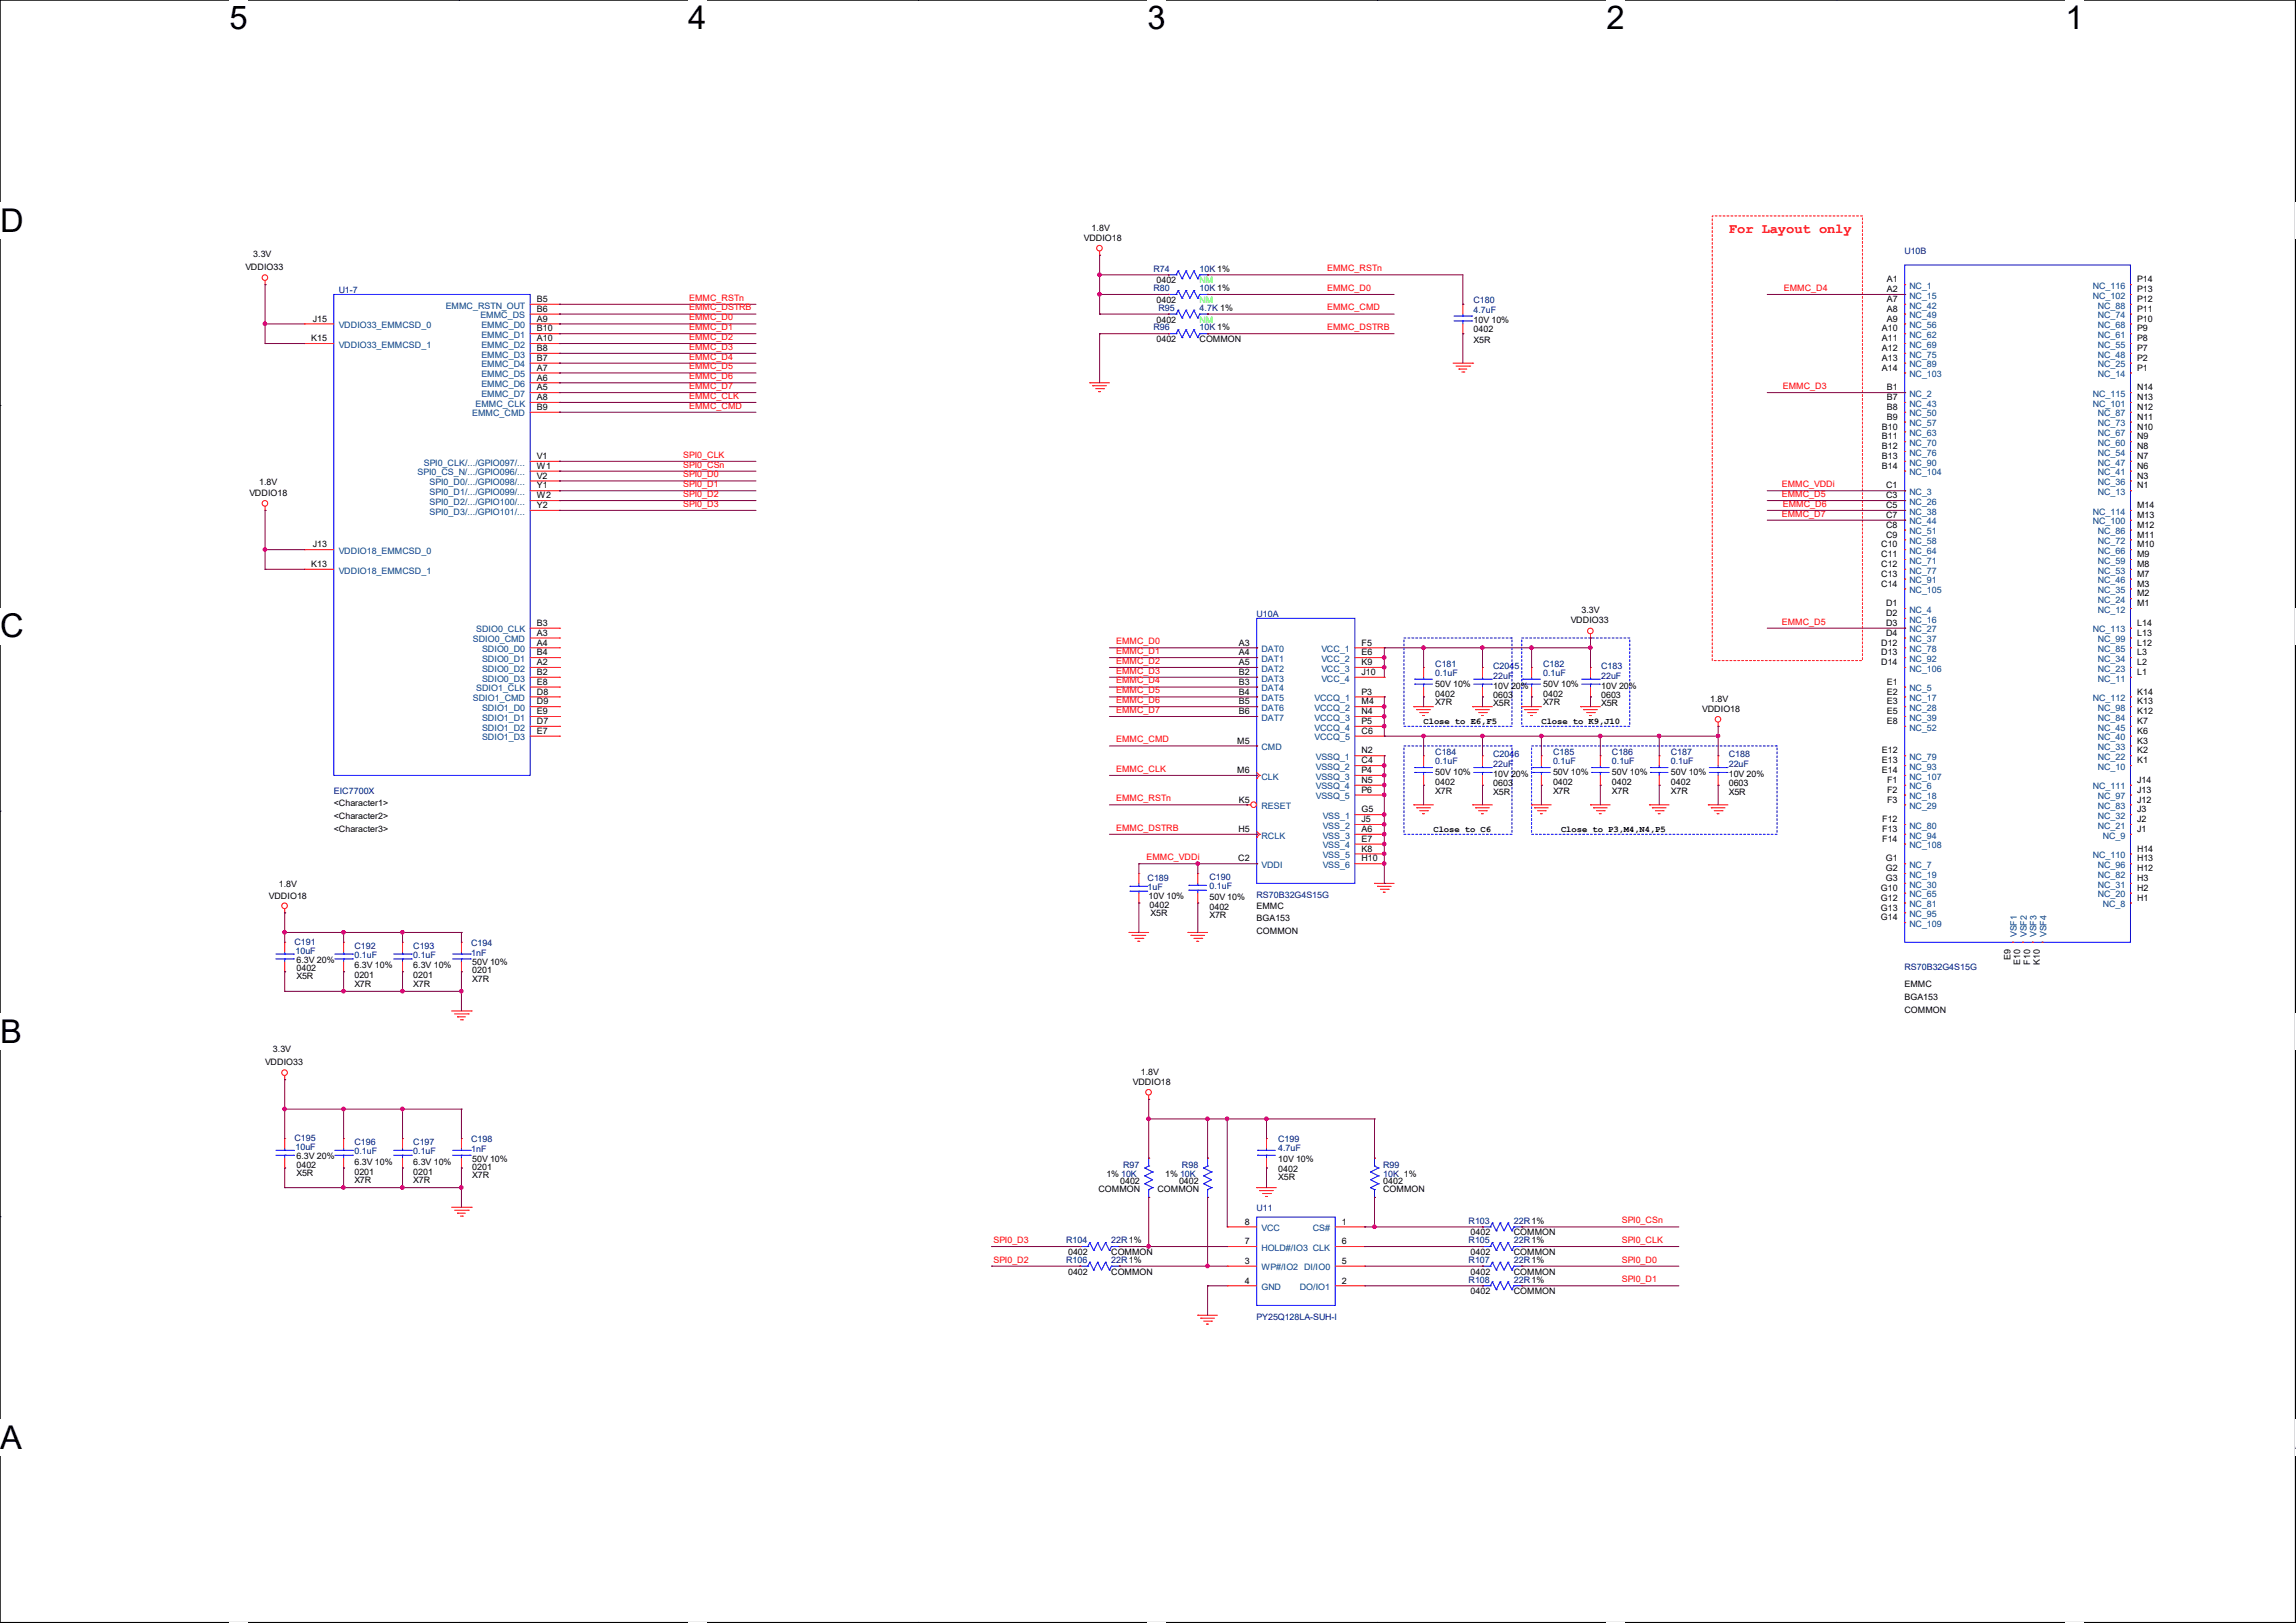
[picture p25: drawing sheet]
<svg xmlns="http://www.w3.org/2000/svg" width="297mm" height="210mm" viewBox="0 0 297 210" stroke-linecap="round" stroke-linejoin="round" font-family="sans-serif">
<defs><g id="words">
<g font-size="4.2">
<text x="29.7" y="3.8">5</text>
<text x="89" y="3.8">4</text>
<text x="148.4" y="3.8">3</text>
<text x="207.8" y="3.8">2</text>
<text x="267.2" y="3.8">1</text>
<text x="0" y="30">D</text>
<text x="0" y="82.5">C</text>
<text x="0" y="135">B</text>
<text x="0" y="187.5">A</text>
<text x="296.9" y="187.5">A</text>
</g>
<text font-size="1.8" fill="#f00" x="223.6" y="30.1">For Layout only</text>
<g font-size="1.1">
<text x="141.2" y="29.9">1.8V</text>
<text x="31.7" y="34.9">VDDIO33</text>
<text x="32.8" y="33.2">3.3V</text>
<text x="140.2" y="31.2">VDDIO18</text>
<text x="40.5" y="41.6">J15</text>
<text x="69.5" y="39.1">B5</text>
<text x="69.5" y="40.3">B6</text>
<text x="69.5" y="41.6">A9</text>
<text x="149.6" y="36.7">0402</text>
<text x="149.6" y="39.2">0402</text>
<text x="149.6" y="41.7">0402</text>
<text x="190.6" y="41.7">10V 10%</text>
<text x="244.1" y="40.3">A8</text>
<text x="244.1" y="41.6">A9</text>
<text x="244.1" y="39.1">A7</text>
<text x="244.1" y="37.8">A2</text>
<text x="244.1" y="36.5">A1</text>
<text x="276.5" y="41.6">P10</text>
<text x="276.5" y="40.3">P11</text>
<text x="276.5" y="39.1">P12</text>
<text x="276.5" y="37.8">P13</text>
<text x="276.5" y="36.5">P14</text>
<text x="40.3" y="44.2">K15</text>
<text x="69.5" y="42.9">B10</text>
<text x="69.5" y="44.2">A10</text>
<text x="69.5" y="45.4">B8</text>
<text x="69.5" y="46.7">B7</text>
<text x="69.5" y="48">A7</text>
<text x="149.6" y="44.3">0402</text>
<text x="155.2" y="44.3">COMMON</text>
<text x="190.6" y="43">0402</text>
<text x="190.6" y="44.4">X5R</text>
<text x="243.4" y="42.9">A10</text>
<text x="243.4" y="44.2">A11</text>
<text x="243.4" y="45.4">A12</text>
<text x="243.4" y="46.7">A13</text>
<text x="243.4" y="48">A14</text>
<text x="276.5" y="45.4">P7</text>
<text x="276.5" y="44.2">P8</text>
<text x="276.5" y="42.9">P9</text>
<text x="276.5" y="46.7">P2</text>
<text x="276.5" y="48">P1</text>
<text x="69.5" y="49.2">A6</text>
<text x="69.5" y="50.5">A5</text>
<text x="69.5" y="51.8">A8</text>
<text x="69.5" y="53">B9</text>
<text x="244.1" y="51.8">B7</text>
<text x="244.1" y="53">B8</text>
<text x="244.1" y="50.5">B1</text>
<text x="276.5" y="53">N12</text>
<text x="276.5" y="51.8">N13</text>
<text x="276.5" y="50.5">N14</text>
<text x="69.5" y="59.4">V1</text>
<text x="243.4" y="55.6">B10</text>
<text x="243.4" y="56.9">B11</text>
<text x="243.4" y="58.1">B12</text>
<text x="243.4" y="59.4">B13</text>
<text x="244.1" y="54.3">B9</text>
<text x="276.5" y="59.4">N7</text>
<text x="276.5" y="58.1">N8</text>
<text x="276.5" y="56.9">N9</text>
<text x="276.5" y="55.6">N10</text>
<text x="276.5" y="54.3">N11</text>
<text x="32.3" y="64.2">VDDIO18</text>
<text x="33.5" y="62.7">1.8V</text>
<text x="69.5" y="60.7">W1</text>
<text x="69.5" y="61.9">V2</text>
<text x="69.5" y="63.2">Y1</text>
<text x="69.5" y="64.5">W2</text>
<text x="69.5" y="65.7">Y2</text>
<text x="243.4" y="60.7">B14</text>
<text x="244" y="65.7">C5</text>
<text x="244" y="64.5">C3</text>
<text x="244" y="63.2">C1</text>
<text x="276.5" y="60.7">N6</text>
<text x="276.5" y="61.9">N3</text>
<text x="276.5" y="63.2">N1</text>
<text x="276.5" y="65.7">M14</text>
<text x="40.5" y="70.8">J13</text>
<text x="243.4" y="70.8">C10</text>
<text x="244" y="67">C7</text>
<text x="244" y="68.3">C8</text>
<text x="244" y="69.6">C9</text>
<text x="276.5" y="70.8">M10</text>
<text x="276.5" y="69.6">M11</text>
<text x="276.5" y="68.3">M12</text>
<text x="276.5" y="67">M13</text>
<text x="40.3" y="73.4">K13</text>
<text x="243.4" y="72.1">C11</text>
<text x="243.4" y="73.4">C12</text>
<text x="243.4" y="74.6">C13</text>
<text x="243.4" y="75.9">C14</text>
<text x="276.5" y="74.6">M7</text>
<text x="276.5" y="73.4">M8</text>
<text x="276.5" y="72.1">M9</text>
<text x="276.5" y="75.9">M3</text>
<text x="276.5" y="77.2">M2</text>
<text x="69.5" y="81">B3</text>
<text x="69.5" y="82.3">A3</text>
<text x="69.5" y="83.5">A4</text>
<text x="160.3" y="83.5">A3</text>
<text x="176.1" y="83.5">F5</text>
<text x="203.2" y="80.6">VDDIO33</text>
<text x="204.6" y="79.3">3.3V</text>
<text x="243.4" y="83.5">D12</text>
<text x="244" y="82.3">D4</text>
<text x="244" y="81">D3</text>
<text x="244" y="79.7">D2</text>
<text x="244" y="78.4">D1</text>
<text x="276.5" y="78.4">M1</text>
<text x="276.5" y="83.5">L12</text>
<text x="276.5" y="82.3">L13</text>
<text x="276.5" y="81">L14</text>
<text x="69.5" y="84.8">B4</text>
<text x="69.5" y="86.1">A2</text>
<text x="69.5" y="87.3">B2</text>
<text x="69.5" y="88.6">E8</text>
<text x="69.5" y="89.9">D8</text>
<text x="160.3" y="84.8">A4</text>
<text x="160.3" y="86.1">A5</text>
<text x="160.3" y="87.3">B2</text>
<text x="160.3" y="88.6">B3</text>
<text x="160.3" y="89.9">B4</text>
<text x="176.1" y="84.8">E6</text>
<text x="176.1" y="86.1">K9</text>
<text x="176.1" y="87.3">J10</text>
<text x="176.1" y="89.9">P3</text>
<text x="185.7" y="88.9">50V 10%</text>
<text x="193.1" y="89.1">10V 20%</text>
<text x="199.6" y="88.9">50V 10%</text>
<text x="207.1" y="89.1">10V 20%</text>
<text x="243.4" y="84.8">D13</text>
<text x="243.4" y="86.1">D14</text>
<text x="244.1" y="89.9">E2</text>
<text x="244.1" y="88.6">E1</text>
<text x="276.5" y="84.8">L3</text>
<text x="276.5" y="86.1">L2</text>
<text x="276.5" y="87.3">L1</text>
<text x="276.5" y="89.9">K14</text>
<text x="69.5" y="91.1">D9</text>
<text x="69.5" y="92.4">E9</text>
<text x="69.5" y="93.7">D7</text>
<text x="69.5" y="95">E7</text>
<text x="160.3" y="91.1">B5</text>
<text x="160.3" y="92.4">B6</text>
<text x="176.1" y="91.1">M4</text>
<text x="176.1" y="92.4">N4</text>
<text x="176.1" y="93.7">P5</text>
<text x="176.1" y="95">C6</text>
<text x="184.1" y="93.7">Close to E6,F5</text>
<text x="185.7" y="90.1">0402</text>
<text x="185.7" y="91.3">X7R</text>
<text x="193.1" y="90.3">0603</text>
<text x="193.1" y="91.4">X5R</text>
<text x="199.4" y="93.7">Close to K9,J10</text>
<text x="199.6" y="90.1">0402</text>
<text x="199.6" y="91.3">X7R</text>
<text x="207.1" y="90.3">0603</text>
<text x="207.1" y="91.4">X5R</text>
<text x="220.2" y="92.2">VDDIO18</text>
<text x="221.2" y="90.9">1.8V</text>
<text x="244.1" y="93.7">E8</text>
<text x="244.1" y="92.4">E5</text>
<text x="244.1" y="91.1">E3</text>
<text x="276.5" y="93.7">K7</text>
<text x="276.5" y="95">K6</text>
<text x="276.5" y="92.4">K12</text>
<text x="276.5" y="91.1">K13</text>
<text x="160" y="100">M6</text>
<text x="160" y="96.2">M5</text>
<text x="176.1" y="97.5">N2</text>
<text x="176.1" y="98.8">C4</text>
<text x="176.1" y="100">P4</text>
<text x="176.1" y="101.3">N5</text>
<text x="185.7" y="100.3">50V 10%</text>
<text x="185.7" y="101.6">0402</text>
<text x="193.1" y="100.5">10V 20%</text>
<text x="193.1" y="101.7">0603</text>
<text x="200.9" y="100.3">50V 10%</text>
<text x="200.9" y="101.6">0402</text>
<text x="208.5" y="100.3">50V 10%</text>
<text x="208.5" y="101.6">0402</text>
<text x="216.1" y="100.3">50V 10%</text>
<text x="216.1" y="101.6">0402</text>
<text x="223.6" y="100.5">10V 20%</text>
<text x="223.6" y="101.7">0603</text>
<text x="243.4" y="97.5">E12</text>
<text x="243.4" y="98.8">E13</text>
<text x="243.4" y="100">E14</text>
<text x="244.1" y="101.3">F1</text>
<text x="276.5" y="96.2">K3</text>
<text x="276.5" y="97.5">K2</text>
<text x="276.5" y="98.8">K1</text>
<text x="276.5" y="101.3">J14</text>
<text x="43.2" y="104.4">&lt;Character1&gt;</text>
<text x="43.2" y="106">&lt;Character2&gt;</text>
<text x="43.2" y="107.7">&lt;Character3&gt;</text>
<text x="160.2" y="107.7">H5</text>
<text x="160.3" y="103.8">K5</text>
<text x="176.1" y="102.6">P6</text>
<text x="176.1" y="105.1">G5</text>
<text x="176.1" y="106.4">J5</text>
<text x="176.1" y="107.7">A6</text>
<text x="185.4" y="107.7">Close to C6</text>
<text x="185.7" y="102.7">X7R</text>
<text x="193.1" y="102.8">X5R</text>
<text x="200.9" y="102.7">X7R</text>
<text x="201.9" y="107.7">Close to P3,M4,N4,P5</text>
<text x="208.5" y="102.7">X7R</text>
<text x="216.1" y="102.7">X7R</text>
<text x="223.6" y="102.8">X5R</text>
<text x="243.5" y="106.4">F12</text>
<text x="243.5" y="107.7">F13</text>
<text x="244.1" y="103.8">F3</text>
<text x="244.1" y="102.6">F2</text>
<text x="276.5" y="103.8">J12</text>
<text x="276.5" y="105.1">J3</text>
<text x="276.5" y="106.4">J2</text>
<text x="276.5" y="107.7">J1</text>
<text x="276.5" y="102.6">J13</text>
<text x="160.2" y="111.5">C2</text>
<text x="176.1" y="108.9">E7</text>
<text x="176.1" y="110.2">K8</text>
<text x="176.1" y="111.5">H10</text>
<text x="243.5" y="108.9">F14</text>
<text x="243.9" y="112.7">G2</text>
<text x="243.9" y="111.5">G1</text>
<text x="276.5" y="112.7">H12</text>
<text x="276.5" y="111.5">H13</text>
<text x="276.5" y="110.2">H14</text>
<text x="34.8" y="116.3">VDDIO18</text>
<text x="36.1" y="114.8">1.8V</text>
<text x="148.6" y="116.3">10V 10%</text>
<text x="148.7" y="117.4">0402</text>
<text x="148.8" y="118.6">X5R</text>
<text x="156.4" y="116.4">50V 10%</text>
<text x="156.4" y="117.7">0402</text>
<text x="156.4" y="118.8">X7R</text>
<text x="162.5" y="117.6">EMMC</text>
<text x="162.5" y="119.2">BGA153</text>
<text x="243.3" y="115.3">G10</text>
<text x="243.3" y="116.5">G12</text>
<text x="243.3" y="117.8">G13</text>
<text x="243.3" y="119.1">G14</text>
<text x="243.9" y="114">G3</text>
<text x="276.5" y="114">H3</text>
<text x="276.5" y="115.3">H2</text>
<text x="276.5" y="116.5">H1</text>
<text x="38.4" y="124.5">6.3V 20%</text>
<text x="38.4" y="125.7">0402</text>
<text x="45.8" y="125.3">6.3V 10%</text>
<text x="53.5" y="125.3">6.3V 10%</text>
<text x="61.1" y="124.9">50V 10%</text>
<text x="61.1" y="125.9">0201</text>
<text x="162.5" y="120.9">COMMON</text>
<text x="260.1" y="124.2" transform="rotate(-90 260.1 124.2)">E9</text>
<text x="261.3" y="124.8" transform="rotate(-90 261.3 124.8)">E10</text>
<text x="262.6" y="124.8" transform="rotate(-90 262.6 124.8)">F10</text>
<text x="263.9" y="124.8" transform="rotate(-90 263.9 124.8)">K10</text>
<text x="38.4" y="126.7">X5R</text>
<text x="45.8" y="126.6">0201</text>
<text x="45.8" y="127.7">X7R</text>
<text x="53.5" y="126.6">0201</text>
<text x="53.5" y="127.7">X7R</text>
<text x="61.1" y="127.1">X7R</text>
<text x="246.4" y="127.7">EMMC</text>
<text x="246.4" y="129.4">BGA153</text>
<text x="246.4" y="131">COMMON</text>
<text x="34.3" y="137.8">VDDIO33</text>
<text x="35.3" y="136.1">3.3V</text>
<text x="146.5" y="140.4">VDDIO18</text>
<text x="147.6" y="139.2">1.8V</text>
<text x="38.4" y="149.9">6.3V 20%</text>
<text x="38.4" y="151.1">0402</text>
<text x="38.4" y="152.1">X5R</text>
<text x="45.8" y="150.7">6.3V 10%</text>
<text x="45.8" y="152">0201</text>
<text x="45.8" y="153.1">X7R</text>
<text x="53.5" y="150.7">6.3V 10%</text>
<text x="53.5" y="152">0201</text>
<text x="53.5" y="153.1">X7R</text>
<text x="61.1" y="150.3">50V 10%</text>
<text x="61.1" y="151.3">0201</text>
<text x="61.1" y="152.5">X7R</text>
<text x="142.1" y="154.3">COMMON</text>
<text x="143.1" y="152.2">1% 10K</text>
<text x="144.9" y="153.2">0402</text>
<text x="149.7" y="154.3">COMMON</text>
<text x="150.7" y="152.2">1% 10K</text>
<text x="152.5" y="153.2">0402</text>
<text x="165.3" y="150.3">10V 10%</text>
<text x="165.3" y="151.6">0402</text>
<text x="165.3" y="152.7">X5R</text>
<text x="178.9" y="153.2">0402</text>
<text x="178.9" y="154.3">COMMON</text>
<text x="161" y="161">7</text>
<text x="161" y="158.5">8</text>
<text x="173.6" y="158.5">1</text>
<text x="173.6" y="161">6</text>
<text x="190.2" y="159.9">0402</text>
<text x="195.8" y="159.9">COMMON</text>
<text x="138.2" y="162.4">0402</text>
<text x="138.2" y="164.9">0402</text>
<text x="143.8" y="162.4">COMMON</text>
<text x="143.8" y="164.9">COMMON</text>
<text x="161" y="163.5">3</text>
<text x="161" y="166.1">4</text>
<text x="173.6" y="163.5">5</text>
<text x="173.6" y="166.1">2</text>
<text x="190.2" y="162.4">0402</text>
<text x="190.2" y="167.5">0402</text>
<text x="190.2" y="164.9">0402</text>
<text x="195.8" y="162.4">COMMON</text>
<text x="195.8" y="167.5">COMMON</text>
<text x="195.8" y="164.9">COMMON</text>
</g>
<g font-size="1.1" fill="#000080">
<text x="149.2" y="35.1">R74</text>
<text x="155.2" y="35.1">10K 1%</text>
<text x="246.4" y="32.9">U10B</text>
<text x="43.8" y="37.9">U1-7</text>
<text x="149.2" y="37.7">R80</text>
<text x="149.8" y="40.2">R95</text>
<text x="155.2" y="37.7">10K 1%</text>
<text x="155.2" y="40.2">4.7K 1%</text>
<text x="190.6" y="39.2">C180</text>
<text x="190.6" y="40.5">4.7uF</text>
<text x="149.2" y="42.8">R96</text>
<text x="155.2" y="42.8">10K 1%</text>
<text x="162.5" y="79.8">U10A</text>
<text x="185.7" y="86.3">C181</text>
<text x="185.7" y="87.5">0.1uF</text>
<text x="193.1" y="86.6">C2045</text>
<text x="193.1" y="87.8">22uF</text>
<text x="199.6" y="86.3">C182</text>
<text x="199.6" y="87.5">0.1uF</text>
<text x="207.1" y="86.6">C183</text>
<text x="207.1" y="87.8">22uF</text>
<text x="185.7" y="97.7">C184</text>
<text x="185.7" y="98.9">0.1uF</text>
<text x="193.1" y="98">C2046</text>
<text x="193.1" y="99.3">22uF</text>
<text x="200.9" y="97.7">C185</text>
<text x="200.9" y="98.9">0.1uF</text>
<text x="208.5" y="97.7">C186</text>
<text x="208.5" y="98.9">0.1uF</text>
<text x="216.1" y="97.7">C187</text>
<text x="216.1" y="98.9">0.1uF</text>
<text x="223.6" y="98">C188</text>
<text x="223.6" y="99.3">22uF</text>
<text x="43.2" y="102.7">EIC7700X</text>
<text x="156.4" y="113.9">C190</text>
<text x="148.4" y="114">C189</text>
<text x="148.4" y="115.1">1uF</text>
<text x="156.4" y="115">0.1uF</text>
<text x="162.5" y="116.2">RS70B32G4S15G</text>
<text x="38.1" y="122.3">C191</text>
<text x="38.2" y="123.4">10uF</text>
<text x="45.8" y="122.8">C192</text>
<text x="45.8" y="123.9">0.1uF</text>
<text x="53.5" y="122.8">C193</text>
<text x="53.5" y="123.9">0.1uF</text>
<text x="61" y="122.4">C194</text>
<text x="61" y="123.7">1nF</text>
<text x="246.4" y="125.6">RS70B32G4S15G</text>
<text x="38.1" y="147.7">C195</text>
<text x="38.2" y="148.8">10uF</text>
<text x="45.8" y="148.2">C196</text>
<text x="45.8" y="149.3">0.1uF</text>
<text x="53.5" y="148.2">C197</text>
<text x="53.5" y="149.3">0.1uF</text>
<text x="61" y="147.8">C198</text>
<text x="61" y="149.1">1nF</text>
<text x="165.3" y="147.8">C199</text>
<text x="165.3" y="148.9">4.7uF</text>
<text x="145.3" y="151.1">R97</text>
<text x="152.9" y="151.1">R98</text>
<text x="178.9" y="151.1">R99</text>
<text x="178.9" y="152.2">10K 1%</text>
<text x="137.9" y="160.9">R104</text>
<text x="143.8" y="160.9">22R1%</text>
<text x="162.5" y="156.7">U11</text>
<text x="190" y="158.3">R103</text>
<text x="190" y="160.9">R105</text>
<text x="195.8" y="158.3">22R1%</text>
<text x="195.8" y="160.9">22R1%</text>
<text x="137.9" y="163.4">R106</text>
<text x="143.8" y="163.4">22R1%</text>
<text x="190" y="165.9">R108</text>
<text x="190" y="163.4">R107</text>
<text x="195.8" y="165.9">22R1%</text>
<text x="195.8" y="163.4">22R1%</text>
<text x="162.5" y="170.8">PY25Q128LA-SUH-I</text>
</g>
<g font-size="1.1" fill="#f00">
<text x="171.7" y="35.1">EMMC_RSTn</text>
<text x="89.1" y="38.9">EMMC_RSTn</text>
<text x="89.1" y="40.2">EMMC_DSTRB</text>
<text x="89.1" y="41.4">EMMC_D0</text>
<text x="171.7" y="37.6">EMMC_D0</text>
<text x="171.7" y="40.2">EMMC_CMD</text>
<text x="230.7" y="37.6">EMMC_D4</text>
<text x="89.1" y="42.7">EMMC_D1</text>
<text x="89.1" y="44">EMMC_D2</text>
<text x="89.1" y="45.3">EMMC_D3</text>
<text x="89.1" y="46.5">EMMC_D4</text>
<text x="89.1" y="47.8">EMMC_D5</text>
<text x="171.7" y="42.7">EMMC_DSTRB</text>
<text x="89.1" y="49.1">EMMC_D6</text>
<text x="89.1" y="50.3">EMMC_D7</text>
<text x="89.1" y="51.6">EMMC_CLK</text>
<text x="89.1" y="52.9">EMMC_CMD</text>
<text x="230.6" y="50.3">EMMC_D3</text>
<text x="88.4" y="59.2">SPI0_CLK</text>
<text x="88.4" y="60.5">SPI0_CSn</text>
<text x="88.4" y="61.8">SPI0_D0</text>
<text x="88.4" y="63">SPI0_D1</text>
<text x="88.4" y="64.3">SPI0_D2</text>
<text x="88.4" y="65.6">SPI0_D3</text>
<text x="230.5" y="63">EMMC_VDDi</text>
<text x="230.5" y="64.3">EMMC_D5</text>
<text x="230.6" y="65.6">EMMC_D6</text>
<text x="230.5" y="66.8">EMMC_D7</text>
<text x="144.4" y="83.4">EMMC_D0</text>
<text x="230.5" y="80.8">EMMC_D5</text>
<text x="144.4" y="84.6">EMMC_D1</text>
<text x="144.4" y="85.9">EMMC_D2</text>
<text x="144.4" y="87.2">EMMC_D3</text>
<text x="144.4" y="88.4">EMMC_D4</text>
<text x="144.4" y="89.7">EMMC_D5</text>
<text x="144.4" y="91">EMMC_D6</text>
<text x="144.4" y="92.2">EMMC_D7</text>
<text x="144.4" y="96.1">EMMC_CMD</text>
<text x="144.4" y="99.9">EMMC_CLK</text>
<text x="144.4" y="103.7">EMMC_RSTn</text>
<text x="144.4" y="107.5">EMMC_DSTRB</text>
<text x="148.3" y="111.3">EMMC_VDDi</text>
<text x="128.5" y="160.8">SPI0_D3</text>
<text x="209.8" y="158.3">SPI0_CSn</text>
<text x="209.8" y="160.8">SPI0_CLK</text>
<text x="128.5" y="163.4">SPI0_D2</text>
<text x="209.8" y="163.4">SPI0_D0</text>
<text x="209.8" y="165.9">SPI0_D1</text>
</g>
<g font-size="1.1" fill="#004080">
<text x="57.7" y="39.9">EMMC_RSTN_OUT</text>
<text x="62.1" y="41.2">EMMC_DS</text>
<text x="247" y="41.2">NC_49</text>
<text x="247" y="39.9">NC_42</text>
<text x="247" y="38.7">NC_15</text>
<text x="247" y="37.4">NC_1</text>
<text x="270.7" y="38.7">NC_102</text>
<text x="270.7" y="37.4">NC_116</text>
<text x="271.4" y="41.2">NC_74</text>
<text x="271.4" y="39.9">NC_88</text>
<text x="43.8" y="42.5">VDDIO33_EMMCSD_0</text>
<text x="43.8" y="45">VDDIO33_EMMCSD_1</text>
<text x="62.3" y="42.5">EMMC_D0</text>
<text x="62.3" y="43.7">EMMC_D1</text>
<text x="62.3" y="45">EMMC_D2</text>
<text x="62.3" y="46.3">EMMC_D3</text>
<text x="62.3" y="47.5">EMMC_D4</text>
<text x="247" y="42.5">NC_56</text>
<text x="247" y="43.7">NC_62</text>
<text x="247" y="45">NC_69</text>
<text x="247" y="46.3">NC_75</text>
<text x="247" y="47.5">NC_89</text>
<text x="271.4" y="46.3">NC_48</text>
<text x="271.4" y="45">NC_55</text>
<text x="271.4" y="43.7">NC_61</text>
<text x="271.4" y="42.5">NC_68</text>
<text x="271.4" y="47.5">NC_25</text>
<text x="61.1" y="53.9">EMMC_CMD</text>
<text x="61.5" y="52.6">EMMC_CLK</text>
<text x="62.3" y="48.8">EMMC_D5</text>
<text x="62.3" y="50.1">EMMC_D6</text>
<text x="62.3" y="51.4">EMMC_D7</text>
<text x="247" y="52.6">NC_43</text>
<text x="247" y="53.9">NC_50</text>
<text x="247" y="51.4">NC_2</text>
<text x="247" y="48.8">NC_103</text>
<text x="270.7" y="52.6">NC_101</text>
<text x="270.7" y="51.4">NC_115</text>
<text x="271.4" y="48.8">NC_14</text>
<text x="271.4" y="53.9">NC_87</text>
<text x="247" y="55.2">NC_57</text>
<text x="247" y="56.4">NC_63</text>
<text x="247" y="57.7">NC_70</text>
<text x="247" y="59">NC_76</text>
<text x="271.4" y="59">NC_54</text>
<text x="271.4" y="57.7">NC_60</text>
<text x="271.4" y="56.4">NC_67</text>
<text x="271.4" y="55.2">NC_73</text>
<text x="54" y="61.5">SPI0_CS_N/.../GPIO096/...</text>
<text x="54.8" y="60.2">SPI0_CLK/.../GPIO097/...</text>
<text x="55.6" y="62.8">SPI0_D0/.../GPIO098/...</text>
<text x="55.6" y="64.1">SPI0_D1/.../GPIO099/...</text>
<text x="55.6" y="65.3">SPI0_D2/.../GPIO100/...</text>
<text x="247" y="65.3">NC_26</text>
<text x="247" y="64.1">NC_3</text>
<text x="247" y="60.2">NC_90</text>
<text x="247" y="61.5">NC_104</text>
<text x="271.4" y="60.2">NC_47</text>
<text x="271.4" y="61.5">NC_41</text>
<text x="271.4" y="62.8">NC_36</text>
<text x="271.4" y="64.1">NC_13</text>
<text x="43.8" y="71.7">VDDIO18_EMMCSD_0</text>
<text x="55.6" y="66.6">SPI0_D3/.../GPIO101/...</text>
<text x="247" y="67.9">NC_44</text>
<text x="247" y="69.1">NC_51</text>
<text x="247" y="70.4">NC_58</text>
<text x="247" y="71.7">NC_64</text>
<text x="247" y="66.6">NC_38</text>
<text x="270.7" y="67.9">NC_100</text>
<text x="270.7" y="66.6">NC_114</text>
<text x="271.4" y="71.7">NC_66</text>
<text x="271.4" y="70.4">NC_72</text>
<text x="271.4" y="69.1">NC_86</text>
<text x="43.8" y="74.2">VDDIO18_EMMCSD_1</text>
<text x="247" y="72.9">NC_71</text>
<text x="247" y="74.2">NC_77</text>
<text x="247" y="75.5">NC_91</text>
<text x="247" y="76.8">NC_105</text>
<text x="271.4" y="75.5">NC_46</text>
<text x="271.4" y="74.2">NC_53</text>
<text x="271.4" y="72.9">NC_59</text>
<text x="271.4" y="76.8">NC_35</text>
<text x="61.2" y="83.1">SDIO0_CMD</text>
<text x="61.6" y="81.8">SDIO0_CLK</text>
<text x="247" y="83.1">NC_37</text>
<text x="247" y="81.8">NC_27</text>
<text x="247" y="80.6">NC_16</text>
<text x="247" y="79.3">NC_4</text>
<text x="270.7" y="81.8">NC_113</text>
<text x="271.4" y="78">NC_24</text>
<text x="271.4" y="79.3">NC_12</text>
<text x="271.4" y="83.1">NC_99</text>
<text x="61.6" y="89.5">SDIO1_CLK</text>
<text x="62.4" y="84.4">SDIO0_D0</text>
<text x="62.4" y="85.6">SDIO0_D1</text>
<text x="62.4" y="86.9">SDIO0_D2</text>
<text x="62.4" y="88.2">SDIO0_D3</text>
<text x="163.2" y="84.4">DAT0</text>
<text x="163.2" y="85.6">DAT1</text>
<text x="163.2" y="86.9">DAT2</text>
<text x="163.2" y="88.2">DAT3</text>
<text x="163.2" y="89.5">DAT4</text>
<text x="170.9" y="84.4">VCC_1</text>
<text x="170.9" y="85.6">VCC_2</text>
<text x="170.9" y="86.9">VCC_3</text>
<text x="170.9" y="88.2">VCC_4</text>
<text x="247" y="84.4">NC_78</text>
<text x="247" y="89.5">NC_5</text>
<text x="247" y="85.6">NC_92</text>
<text x="247" y="86.9">NC_106</text>
<text x="271.4" y="85.6">NC_34</text>
<text x="271.4" y="86.9">NC_23</text>
<text x="271.4" y="88.2">NC_11</text>
<text x="271.4" y="84.4">NC_85</text>
<text x="61.2" y="90.7">SDIO1_CMD</text>
<text x="62.4" y="92">SDIO1_D0</text>
<text x="62.4" y="93.3">SDIO1_D1</text>
<text x="62.4" y="94.5">SDIO1_D2</text>
<text x="62.4" y="95.8">SDIO1_D3</text>
<text x="163.2" y="90.7">DAT5</text>
<text x="163.2" y="92">DAT6</text>
<text x="163.2" y="93.3">DAT7</text>
<text x="170" y="90.7">VCCQ_1</text>
<text x="170" y="92">VCCQ_2</text>
<text x="170" y="93.3">VCCQ_3</text>
<text x="170" y="94.5">VCCQ_4</text>
<text x="170" y="95.8">VCCQ_5</text>
<text x="247" y="94.5">NC_52</text>
<text x="247" y="93.3">NC_39</text>
<text x="247" y="92">NC_28</text>
<text x="247" y="90.7">NC_17</text>
<text x="270.7" y="90.7">NC_112</text>
<text x="271.4" y="94.5">NC_45</text>
<text x="271.4" y="95.8">NC_40</text>
<text x="271.4" y="93.3">NC_84</text>
<text x="271.4" y="92">NC_98</text>
<text x="163.2" y="100.9">CLK</text>
<text x="163.2" y="97.1">CMD</text>
<text x="170.2" y="98.3">VSSQ_1</text>
<text x="170.2" y="99.6">VSSQ_2</text>
<text x="170.2" y="100.9">VSSQ_3</text>
<text x="247" y="98.3">NC_79</text>
<text x="247" y="99.6">NC_93</text>
<text x="247" y="100.9">NC_107</text>
<text x="271.4" y="97.1">NC_33</text>
<text x="271.4" y="98.3">NC_22</text>
<text x="271.4" y="99.6">NC_10</text>
<text x="163.2" y="104.7">RESET</text>
<text x="170.2" y="102.2">VSSQ_4</text>
<text x="170.2" y="103.4">VSSQ_5</text>
<text x="171.1" y="106">VSS_1</text>
<text x="171.1" y="107.2">VSS_2</text>
<text x="247" y="107.2">NC_80</text>
<text x="247" y="104.7">NC_29</text>
<text x="247" y="103.4">NC_18</text>
<text x="247" y="102.2">NC_6</text>
<text x="270.7" y="102.2">NC_111</text>
<text x="271.4" y="104.7">NC_83</text>
<text x="271.4" y="106">NC_32</text>
<text x="271.4" y="107.2">NC_21</text>
<text x="271.4" y="103.4">NC_97</text>
<text x="163.2" y="108.5">RCLK</text>
<text x="163.2" y="112.3">VDDI</text>
<text x="171.1" y="108.5">VSS_3</text>
<text x="171.1" y="109.8">VSS_4</text>
<text x="171.1" y="111">VSS_5</text>
<text x="171.1" y="112.3">VSS_6</text>
<text x="247" y="113.6">NC_19</text>
<text x="247" y="112.3">NC_7</text>
<text x="247" y="108.5">NC_94</text>
<text x="247" y="109.8">NC_108</text>
<text x="270.7" y="111">NC_110</text>
<text x="271.4" y="113.6">NC_82</text>
<text x="271.4" y="112.3">NC_96</text>
<text x="272" y="108.5">NC_9</text>
<text x="247" y="116.1">NC_65</text>
<text x="247" y="117.4">NC_81</text>
<text x="247" y="114.8">NC_30</text>
<text x="247" y="118.7">NC_95</text>
<text x="247" y="119.9">NC_109</text>
<text x="271.4" y="114.8">NC_31</text>
<text x="271.4" y="116.1">NC_20</text>
<text x="272" y="117.4">NC_8</text>
<text x="260.9" y="121.3" transform="rotate(-90 260.9 121.3)">VSF1</text>
<text x="262.2" y="121.3" transform="rotate(-90 262.2 121.3)">VSF2</text>
<text x="263.4" y="121.3" transform="rotate(-90 263.4 121.3)">VSF3</text>
<text x="264.7" y="121.3" transform="rotate(-90 264.7 121.3)">VSF4</text>
<text x="163.2" y="161.8">HOLD#/IO3 CLK</text>
<text x="163.2" y="159.3">VCC</text>
<text x="169.8" y="159.3">CS#</text>
<text x="163.2" y="164.4">WP#/IO2 DI/IO0</text>
<text x="163.2" y="166.9">GND</text>
<text x="168.1" y="166.9">DO/IO1</text>
</g>
<g font-size="1.1" fill="#0f0">
<text x="155.2" y="36.7">NM</text>
<text x="155.2" y="39.2">NM</text>
<text x="155.2" y="41.7">NM</text>
</g>
</g></defs>
<path d="M0 0h296.9v209.9h-296.9z" fill="none" stroke="#000" stroke-width=".13"/>
<g fill="#fff">
<path d="M29.7 0h2.3v4.7h-2.3z"/>
<path d="M29.7 209.9h2.3v.1h-2.3z"/>
</g>
<path d="M59.4 0h.1M59.4 209.9h.1" fill="none" stroke="#000" stroke-width=".13"/>
<g fill="#fff">
<path d="M89 0h2.4v4.7h-2.4z"/>
<path d="M89 209.9h2.4v.1h-2.4z"/>
</g>
<path d="M118.7 0h.1M118.7 209.9h.1" fill="none" stroke="#000" stroke-width=".13"/>
<g fill="#fff">
<path d="M148.4 0h2.4v4.7h-2.4z"/>
<path d="M148.4 209.9h2.4v.1h-2.4z"/>
</g>
<path d="M178.1 0h.1M178.1 209.9h.1" fill="none" stroke="#000" stroke-width=".13"/>
<g fill="#fff">
<path d="M207.8 0h2.4v4.7h-2.4z"/>
<path d="M207.8 209.9h2.4v.1h-2.4z"/>
</g>
<path d="M237.5 0h.1M237.5 209.9h.1" fill="none" stroke="#000" stroke-width=".13"/>
<g fill="#fff">
<path d="M267.2 0h2.4v4.7h-2.4z"/>
<path d="M267.2 209.9h2.4v.1h-2.4z"/>
<path d="M0 26.2h3v4.7h-3z"/>
<path d="M296.9 26.2h.1v4.7h-.1z"/>
<path d="M0 78.7h3v4.7h-3z"/>
<path d="M296.9 78.7h.1v4.7h-.1z"/>
</g>
<path d="M0 52.5h.1M296.9 52.5h.1" fill="none" stroke="#000" stroke-width=".13"/>
<g fill="#fff">
<path d="M0 131.1h2.8v4.8h-2.8z"/>
<path d="M296.9 131.1h.1v4.8h-.1z"/>
</g>
<path d="M0 104.9h.1M296.9 104.9h.1" fill="none" stroke="#000" stroke-width=".13"/>
<g fill="#fff">
<path d="M-.1 183.6h2.9v4.8h-2.9z"/>
<path d="M296.8 183.6h.2v4.8h-.2z"/>
</g>
<path d="M0 157.4h.1M296.9 157.4h.1" fill="none" stroke="#000" stroke-width=".13"/>
<path d="M181.6 82.5h14v11.5h-14zM181.6 96.5h14v11.4h-14zM196.8 82.5h14v11.5h-14zM198.1 96.5h31.8v11.4h-31.8z" fill="none" stroke="#00f" stroke-width=".13" stroke-dasharray=".3 .3"/>
<path d="M221.5 27.9h19.4v57.6h-19.4z" fill="none" stroke="#f00" stroke-width=".13" stroke-dasharray=".3 .3"/>
<g fill="none" stroke="#f00" stroke-width=".13">
<path d="M34.3 36.8h.1M34.3 36.3v.5M68.6 39.4h3.8M72.4 39.4h.1M142.2 33h.1M142.2 32.5v.5M151.1 35.6h.1M151.1 38.1h.1M156.2 35.6h.1M156.2 38.1h.1M39.4 41.9h.1M39.4 44.4h.1"/>
<path d="M39.4 41.9h3.8M39.4 44.4h3.8M68.6 47h3.8M68.6 49.5h3.8M68.6 41.9h3.8M68.6 44.4h3.8M68.6 40.6h3.8M68.6 43.2h3.8M68.6 45.7h3.8M68.6 48.3h3.8M68.6 50.8h3.8M68.6 52.1h3.8"/>
<path d="M68.6 53.3h3.8M68.6 59.7h3.8M72.4 40.6h.1M72.4 41.9h.1M72.4 43.2h.1M72.4 44.4h.1M72.4 45.7h.1M72.4 47h.1M72.4 48.3h.1M72.4 49.5h.1M72.4 50.8h.1M72.4 52.1h.1"/>
<path d="M72.4 53.3h.1M72.4 59.7h.1M141 49.5h.1M141 49.5h2.5M141.4 49.9h.1M141.4 49.9h1.7M141.7 50.3h1M142.1 50.7h.1M142.1 50.7h.3M142.7 50.3h.1M188 47h2.5M188.3 47.4h1.8"/>
<path d="M188.7 47.8h.1M188.7 47.8h1M189.1 48.1h.3M189.4 48.1h.1M190.1 47.4h.1M190.5 47h.1M34.3 66h.1M34.3 65.5v.5M39.4 71.1h.1M39.4 73.7h.1M39.4 71.1h3.8M39.4 73.7h3.8"/>
<path d="M68.6 61h3.8M68.6 62.2h3.8M68.6 63.5h3.8M68.6 64.8h3.8M68.6 66h3.8M72.4 61h.1M72.4 62.2h.1M72.4 63.5h.1M72.4 64.8h.1M72.4 66h.1M68.6 91.4h3.8M68.6 81.3h3.8"/>
<path d="M68.6 82.5h3.8M68.6 83.8h3.8M68.6 85.1h3.8M68.6 86.4h3.8M68.6 87.6h3.8M68.6 88.9h3.8M68.6 90.2h3.8M68.6 92.7h3.8M68.6 94h3.8M68.6 95.2h3.8M72.4 81.3h.1M72.4 82.5h.1"/>
<path d="M72.4 83.8h.1M72.4 85.1h.1M72.4 86.4h.1M72.4 87.6h.1M72.4 88.9h.1M72.4 90.2h.1M72.4 91.4h.1M72.4 92.7h.1M72.4 94h.1M72.4 95.2h.1M162.6 83.8h.1M162.6 85.1h.1"/>
<path d="M162.6 86.4h.1M162.6 87.6h.1M162.6 88.9h.1M162.6 90.2h.1M162.6 91.4h.1M162.6 92.7h.1M162.6 96.5h.1M162.6 99.9l.3 .4M182.9 91.4h.1M182.9 91.4h2.5M183.3 91.8h.1M183.3 91.8h1.7"/>
<path d="M183.6 92.2h1.1M184 92.6h.1M184 92.6h.3M184.1 97.8h.1M184.1 86.4h.1M184.1 90.2h.1M184.1 86.4v1.2M184.1 88.9v1.3M184.1 97.8v1.3M184.7 92.2h.1M190.5 91.4h.1M190.5 91.4h2.5"/>
<path d="M190.9 91.8h.1M190.9 91.8h1.8M191.3 92.2h1M191.6 92.6h.1M191.6 92.6h.3M191.8 86.4h.1M191.8 90.2h.1M191.8 86.4v1.2M191.8 88.9v1.3M192.3 92.2h.1M196.8 91.4h.1M196.8 91.4h2.6"/>
<path d="M197.2 91.8h.1M197.2 91.8h1.8M197.6 92.2h1M198 92.6h.1M198 92.6h.2M198.1 86.4h.1M198.1 90.2h.1M198.1 86.4v1.2M198.1 88.9v1.3M198.6 92.2h.1M204.5 91.4h.1M204.5 91.4h2.5"/>
<path d="M204.9 91.8h.1M204.9 91.8h1.7M205.2 92.2h1M205.6 92.6h.1M205.6 92.6h.3M205.7 82.5h.1M205.7 86.4h.1M205.7 90.2h.1M205.7 82v.5M205.7 86.4v1.2M205.7 88.9v1.3M206.2 92.2h.1"/>
<path d="M207 97.8h.1M207 97.8v1.3M214.6 97.8h.1M214.6 97.8v1.3M222.2 94h.1M222.2 97.8h.1M222.2 93.5v.5M222.2 97.8v1.3M36.8 118.1h.1M36.8 117.6v.5M162.6 100.7h.1M162.6 100.3h.1"/>
<path d="M162.6 108.3h.1M162.6 107.9h.1M162.6 107.6l.3 .3M162.9 100.3h.1M162.9 107.9h.1M162.9 100.3l-.3 .4M162.9 107.9l-.3 .4M177.8 114.3h.1M177.8 114.3h2.5M178.2 114.7h.1M178.2 114.7h1.8M178.6 115.1h1"/>
<path d="M178.9 115.4h.1M178.9 115.4h.3M179.6 115.1h.1M182.9 104.1h.1M182.9 104.1h2.5M183.3 104.5h.1M183.3 104.5h1.7M183.6 104.9h1.1M184 105.3h.1M184 105.3h.3M184.1 101.6h.1M184.1 100.3v1.3"/>
<path d="M184.7 104.9h.1M190.5 104.1h.1M190.5 104.1h2.5M190.9 104.5h.1M190.9 104.5h1.8M191.3 104.9h1M191.6 105.3h.1M191.6 105.3h.3M192.3 104.9h.1M198.1 104.1h.1M198.1 104.1h2.6M198.5 104.5h.1"/>
<path d="M198.5 104.5h1.8M198.9 104.9h1M199.3 105.3h.1M199.3 105.3h.2M199.9 104.9h.1M205.7 104.1h.1M205.7 104.1h2.6M206.1 104.5h.1M206.1 104.5h1.8M206.5 104.9h1M206.9 105.3h.1M206.9 105.3h.2"/>
<path d="M207 101.6h.1M207 100.3v1.3M207.5 104.9h.1M213.4 104.1h.1M213.4 104.1h2.5M213.7 104.5h.1M213.7 104.5h1.8M214.1 104.9h1M214.5 105.3h.1M214.5 105.3h.3M214.6 101.6h.1M214.6 100.3v1.3"/>
<path d="M215.1 104.9h.1M221 104.1h.1M221 104.1h2.5M221.4 104.5h.1M221.4 104.5h1.7M221.7 104.9h1.1M222.1 105.3h.1M222.1 105.3h.3M222.2 101.6h.1M222.2 100.3v1.3M222.8 104.9h.1M36.8 139.7h.1"/>
<path d="M36.8 121.9h.1M36.8 125.7h.1M36.8 121.9v1.3M36.8 124.5v1.2M36.8 139.2v.5M58.4 130.8h2.6M58.8 131.2h1.8M59.2 131.6h.1M59.2 131.6h1M59.6 132h.2M59.7 121.9h.1M59.7 125.7h.1"/>
<path d="M59.7 121.9v1.3M59.7 124.5v1.2M59.8 132h.1M60.6 131.2h.1M61 130.8h.1M146 120.6h.1M146 120.6h2.6M146.4 121h.1M146.4 121h1.8M146.8 121.4h1M147.2 121.8h.1M147.2 121.8h.2"/>
<path d="M147.8 121.4h.1M153.7 120.6h.1M153.7 120.6h2.5M154.1 121h.1M154.1 121h1.7M154.4 121.4h1M154.8 121.8h.1M154.8 121.8h.3M155.4 121.4h.1M36.8 147.3h.1M36.8 151.1h.1M36.8 147.3v1.3"/>
<path d="M36.8 149.9v1.2M58.4 156.2h2.6M58.8 156.6h1.8M59.2 157h.1M59.2 157h1M59.6 157.4h.2M59.8 157.4h.1M60.6 156.6h.1M61 156.2h.1M148.6 142.2h.1M148.6 141.7v.5M158.7 158.7h.1"/>
<path d="M158.7 158.7h3.9M162.6 153.7h.1M162.6 153.7h2.5M162.9 154.1h.1M162.9 154.1h1.8M163.3 154.4h1M163.7 154.8h.1M163.7 154.8h.3M163.8 147.3h.1M163.8 151.1h.1M163.8 147.3v1.3M163.8 149.9v1.2"/>
<path d="M164.3 154.4h.1M172.7 158.7h3.8M176.5 158.7h.1M191.8 158.7h.1M196.8 158.7h.1M139.7 161.3h.1M144.8 161.3h.1M154.9 170.2h.1M154.9 170.2h2.6M155.3 170.6h.1M155.3 170.6h1.8M155.7 170.9h1"/>
<path d="M156.1 171.3h.1M156.1 171.3h.2M156.7 170.9h.1M158.7 163.8h.1M158.7 161.3h.1M158.7 166.4h.1M158.7 163.8h3.9M158.7 161.3h3.9M158.7 166.4h3.9M172.7 163.8h3.8M172.7 161.3h3.8M172.7 166.4h3.8"/>
<path d="M176.5 161.3h.1M176.5 163.8h.1M176.5 166.4h.1"/>
<circle cx="34.3" cy="35.9" r=".36"/>
<circle cx="142.2" cy="32.1" r=".36"/>
<circle cx="34.3" cy="65.1" r=".36"/>
<circle cx="205.7" cy="81.6" r=".36"/>
<circle cx="222.2" cy="93.1" r=".36"/>
<circle cx="36.8" cy="117.2" r=".36"/>
<circle cx="36.8" cy="138.8" r=".36"/>
<circle cx="148.6" cy="141.3" r=".36"/>
</g>
<g fill="none" stroke="#00f" stroke-width=".13">
<path d="M43.2 38.1h25.4v62.2h-25.4zM151.1 35.6h.1M151.1 38.1h.1M151.1 35.6h1M151.1 38.1h1M152.1 35.6h.1M152.1 38.1h.1M152.4 35.1h.1M152.4 37.6h.1M152.4 35.1l-.3 .5M152.4 35.1l.5 1M152.4 37.6l-.3 .5"/>
<path d="M152.4 37.6l.5 1M152.9 36.1h.1M152.9 38.6h.1M153.4 35.1h.1M153.4 37.6h.1M153.4 35.1l.5 1 .5-1M153.4 35.1l-.5 1M153.4 37.6l.5 1 .5-1M153.4 37.6l-.5 1M154.4 35.1h.1M154.4 37.6h.1M154.4 35.1l.5 1"/>
<path d="M154.4 37.6l.5 1M154.9 36.1h.1M154.9 38.6h.1M155.2 35.6h.1M155.2 38.1h.1M155.2 35.6l-.3 .5M155.2 35.6h1M155.2 38.1l-.3 .5M155.2 38.1h1M156.2 35.6h.1M156.2 38.1h.1M162.6 80h12.7v34.3h-12.7z"/>
<path d="M183 99.9h.1M183 99.3h.1M183 88.5h.1M183 87.9h.1M183 88.5h2.3M183 87.9h2.3M183 99.9h2.3M183 99.3h2.3M184.1 99.3h.1M184.1 99.9h.1M184.1 87.9h.1M184.1 88.5h.1"/>
<path d="M184.1 87.6v.3M184.1 88.5v.4M184.1 99.1v.2M184.1 99.9v.4M190.6 88.5h2.3M190.6 87.9h2.3M191.8 87.9h.1M191.8 88.5h.1M191.8 87.6v.3M191.8 88.5v.4M192.9 88.5h.1M192.9 87.9h.1"/>
<path d="M197 88.5h.1M197 87.9h.1M197 88.5h2.3M197 87.9h2.3M198.1 87.9h.1M198.1 88.5h.1M198.1 87.6v.3M198.1 88.5v.4M204.6 88.5h2.3M204.6 87.9h2.3M205.7 87.9h.1M205.7 88.5h.1"/>
<path d="M205.7 87.6v.3M205.7 88.5v.4M205.9 99.9h.1M205.9 99.3h.1M205.9 99.9h2.3M205.9 99.3h2.3M206.9 88.5h.1M206.9 87.9h.1M207 99.3h.1M207 99.9h.1M207 99.1v.2M207 99.9v.4"/>
<path d="M213.5 99.9h.1M213.5 99.3h.1M213.5 99.9h2.3M213.5 99.3h2.3M214.6 99.3h.1M214.6 99.9h.1M214.6 99.1v.2M214.6 99.9v.4M221.1 99.9h2.3M221.1 99.3h2.3M222.2 99.3h.1M222.2 99.9h.1"/>
<path d="M222.2 99.1v.2M222.2 99.9v.4M223.4 99.9h.1M223.4 99.3h.1M35.7 124.1h2.3M35.7 123.4h2.3M36.8 123.4h.1M36.8 124.1h.1M36.8 123.2v.2M36.8 124.1v.4M38 124.1h.1M38 123.4h.1"/>
<path d="M58.5 124.1h2.3M58.5 123.4h2.3M59.7 123.4h.1M59.7 124.1h.1M59.7 123.2v.2M59.7 124.1v.4M60.8 124.1h.1M60.8 123.4h.1M35.7 149.5h2.3M35.7 148.8h2.3M36.8 148.8h.1M36.8 149.5h.1"/>
<path d="M36.8 148.6v.2M36.8 149.5v.4M38 149.5h.1M38 148.8h.1M162.6 157.5h10.1v11.4h-10.1zM162.7 149.5h.1M162.7 148.8h.1M162.7 149.5h2.3M162.7 148.8h2.3M163.8 148.8h.1M163.8 149.5h.1M163.8 148.6v.2"/>
<path d="M163.8 149.5v.4M191.8 158.7h.1M191.8 158.7h1M192.8 158.7h.1M193 158.2h.1M193 158.2l-.2 .5M193 158.2l.5 1.1M193.5 159.3h.1M194.1 158.2h.1M194.1 158.2l.5 1.1 .5-1.1M194.1 158.2l-.6 1.1M195.1 158.2h.1"/>
<path d="M195.1 158.2l.5 1.1M195.6 159.3h.1M195.8 158.7h.1M195.8 158.7l-.2 .6M195.8 158.7h1M196.8 158.7h.1M139.7 161.3h.1M139.7 161.3h1M140.7 161.3h.1M141 160.8h.1M141 160.8l-.3 .5M141 160.8l.5 1"/>
<path d="M141.5 161.8h.1M142 160.8h.1M142 160.8l.5 1 .5-1M142 160.8l-.5 1M143 160.8h.1M143 160.8l.5 1M143.5 161.8h.1M143.8 161.3h.1M143.8 161.3l-.3 .5M143.8 161.3h1M144.8 161.3h.1"/>
</g>
<circle cx="162.2" cy="104.1" r=".36" fill="#fff" stroke="#f00" stroke-width=".13"/>
<g fill="none" stroke="#f00" stroke-width=".13">
<path d="M189.2 39.4h.1M189.2 39.4v1.2M246.4 39.4h.1M246.4 38.1h.1M246.4 36.8h.1M275.6 39.4h.1M275.6 38.1h.1M275.6 36.8h.1M151.1 43.2h.1M151.1 40.6h.1M156.2 43.2h.1M156.2 40.6h.1"/>
<path d="M189.2 43.2h.1M189.2 41.9v1.3M246.4 52.1h.1M246.4 40.6h.1M246.4 53.3h.1M246.4 41.9h.1M246.4 54.6h.1M246.4 43.2h.1M246.4 55.9h.1M246.4 44.4h.1M246.4 57.1h.1M246.4 45.7h.1"/>
<path d="M246.4 58.4h.1M246.4 50.8h.1M246.4 47h.1M246.4 59.7h.1M246.4 48.3h.1M275.6 59.7h.1M275.6 45.7h.1M275.6 58.4h.1M275.6 44.4h.1M275.6 57.1h.1M275.6 43.2h.1M275.6 55.9h.1"/>
<path d="M275.6 41.9h.1M275.6 54.6h.1M275.6 40.6h.1M275.6 47h.1M275.6 48.3h.1M275.6 53.3h.1M275.6 52.1h.1M275.6 50.8h.1M246.4 67.3h.1M246.4 68.6h.1M246.4 69.8h.1M246.4 71.1h.1"/>
<path d="M246.4 72.4h.1M246.4 73.7h.1M246.4 66h.1M246.4 64.8h.1M246.4 78.7h.1M246.4 63.5h.1M246.4 74.9h.1M246.4 61h.1M246.4 76.2h.1M275.6 74.9h.1M275.6 73.7h.1M275.6 72.4h.1"/>
<path d="M275.6 71.1h.1M275.6 69.8h.1M275.6 61h.1M275.6 62.2h.1M275.6 76.2h.1M275.6 77.5h.1M275.6 63.5h.1M275.6 78.7h.1M275.6 68.6h.1M275.6 67.3h.1M275.6 66h.1M175.3 83.8h3.8"/>
<path d="M175.3 85.1h3.8M175.3 86.4h3.8M175.3 87.6h3.8M175.3 90.2h3.8M175.3 91.4h3.8M175.3 92.7h3.8M175.3 94h3.8M175.3 95.2h3.8M175.3 97.8h3.8M175.3 99.1h3.8M179.1 83.8h.1M179.1 85.1h.1"/>
<path d="M179.1 86.4h.1M179.1 87.6h.1M179.1 90.2h.1M179.1 91.4h.1M179.1 92.7h.1M179.1 94h.1M179.1 95.2h.1M179.1 97.8h.1M179.1 99.1h.1M191.8 97.8h.1M191.8 97.8v1.3M199.4 97.8h.1"/>
<path d="M199.4 97.8v1.3M246.4 94h.1M246.4 83.8h.1M246.4 97.8h.1M246.4 92.7h.1M246.4 82.5h.1M246.4 91.4h.1M246.4 81.3h.1M246.4 90.2h.1M246.4 80h.1M246.4 88.9h.1M246.4 85.1h.1"/>
<path d="M246.4 99.1h.1M246.4 86.4h.1M275.6 94h.1M275.6 95.2h.1M275.6 85.1h.1M275.6 96.5h.1M275.6 86.4h.1M275.6 97.8h.1M275.6 87.6h.1M275.6 99.1h.1M275.6 92.7h.1M275.6 83.8h.1"/>
<path d="M275.6 91.4h.1M275.6 82.5h.1M275.6 90.2h.1M275.6 81.3h.1M147.3 116.8h.1M147.3 113h.1M147.3 113v1.3M147.3 115.6v1.2M154.9 113h.1M154.9 116.8h.1M154.9 113v1.3M154.9 115.6v1.2"/>
<path d="M161.3 104.1h.1M161.3 104.1h.5M162.6 111.8h.1M175.3 100.3h3.8M175.3 101.6h3.8M175.3 102.9h3.8M175.3 105.4h3.8M175.3 106.7h3.8M175.3 107.9h3.8M175.3 109.2h3.8M175.3 110.5h3.8M175.3 111.8h3.8"/>
<path d="M179.1 100.3h.1M179.1 101.6h.1M179.1 102.9h.1M179.1 105.4h.1M179.1 106.7h.1M179.1 107.9h.1M179.1 109.2h.1M179.1 110.5h.1M179.1 111.8h.1M191.8 101.6h.1M191.8 100.3v1.3M199.4 101.6h.1"/>
<path d="M199.4 100.3v1.3M246.4 115.6h.1M246.4 106.7h.1M246.4 116.8h.1M246.4 114.3h.1M246.4 104.1h.1M246.4 113h.1M246.4 102.9h.1M246.4 111.8h.1M246.4 101.6h.1M246.4 107.9h.1M246.4 118.1h.1"/>
<path d="M246.4 100.3h.1M246.4 109.2h.1M246.4 119.4h.1M275.6 113h.1M275.6 104.1h.1M275.6 105.4h.1M275.6 114.3h.1M275.6 106.7h.1M275.6 115.6h.1M275.6 107.9h.1M275.6 116.8h.1M275.6 111.8h.1"/>
<path d="M275.6 102.9h.1M275.6 110.5h.1M275.6 101.6h.1M44.4 121.9h.1M44.4 125.7h.1M44.4 121.9v1.3M44.4 124.5v1.2M52.1 121.9h.1M52.1 125.7h.1M52.1 121.9v1.3M52.1 124.5v1.2M260.3 121.9h.1"/>
<path d="M261.6 121.9h.1M262.9 121.9h.1M264.2 121.9h.1M44.4 147.3h.1M44.4 151.1h.1M44.4 147.3v1.3M44.4 149.9v1.2M52.1 147.3h.1M52.1 151.1h.1M52.1 147.3v1.3M52.1 149.9v1.2M59.7 147.3h.1"/>
<path d="M59.7 151.1h.1M59.7 147.3v1.3M59.7 149.9v1.2M148.6 149.9h.1M148.6 154.9h.1M156.2 149.9h.1M156.2 154.9h.1M177.8 149.9h.1M177.8 154.9h.1M139.7 163.8h.1M144.8 163.8h.1M191.8 161.3h.1"/>
<path d="M191.8 166.4h.1M191.8 163.8h.1M196.8 161.3h.1M196.8 166.4h.1M196.8 163.8h.1"/>
</g>
<g fill="none" stroke="#00f" stroke-width=".13">
<path d="M246.4 34.3h29.2v87.6h-29.2zM151.1 43.2h.1M151.1 40.6h.1M151.1 43.2h1M151.1 40.6h1M152.1 43.2h.1M152.1 40.6h.1M152.4 42.7h.1M152.4 40.1h.1M152.4 42.7l-.3 .5M152.4 42.7l.5 1M152.4 40.1l-.3 .5"/>
<path d="M152.4 40.1l.5 1M152.9 43.7h.1M152.9 41.1h.1M153.4 42.7h.1M153.4 40.1h.1M153.4 42.7l.5 1 .5-1M153.4 42.7l-.5 1M153.4 40.1l.5 1 .5-1M153.4 40.1l-.5 1M154.4 42.7h.1M154.4 40.1h.1M154.4 42.7l.5 1"/>
<path d="M154.4 40.1l.5 1M154.9 43.7h.1M154.9 41.1h.1M155.2 43.2h.1M155.2 40.6h.1M155.2 43.2l-.3 .5M155.2 43.2h1M155.2 40.6l-.3 .5M155.2 40.6h1M156.2 43.2h.1M156.2 40.6h.1M188.1 41.5h2.3"/>
<path d="M188.1 40.9h2.3M189.2 40.9h.1M189.2 41.5h.1M189.2 40.6v.3M189.2 41.5v.4M190.4 41.5h.1M190.4 40.9h.1M190.6 99.9h2.3M190.6 99.3h2.3M191.8 99.3h.1M191.8 99.9h.1M191.8 99.1v.2"/>
<path d="M191.8 99.9v.4M192.9 99.9h.1M192.9 99.3h.1M198.2 99.9h.1M198.2 99.3h.1M198.2 99.9h2.3M198.2 99.3h2.3M199.4 99.3h.1M199.4 99.9h.1M199.4 99.1v.2M199.4 99.9v.4M146.2 114.7h.1"/>
<path d="M146.2 115.3h.1M146.2 114.7h2.3M146.2 115.3h2.3M147.3 115.3h.1M147.3 114.7h.1M147.3 114.3v.4M147.3 115.3v.3M153.8 115.2h.1M153.8 114.6h.1M153.8 115.2h2.3M153.8 114.6h2.3M154.9 114.6h.1"/>
<path d="M154.9 115.2h.1M154.9 114.3v.3M154.9 115.2v.4M43.3 124.1h2.3M43.3 123.4h2.3M44.4 123.4h.1M44.4 124.1h.1M44.4 123.2v.2M44.4 124.1v.4M45.6 124.1h.1M45.6 123.4h.1M50.9 124.1h2.3"/>
<path d="M50.9 123.4h2.3M52.1 123.4h.1M52.1 124.1h.1M52.1 123.2v.2M52.1 124.1v.4M53.2 124.1h.1M53.2 123.4h.1M43.3 149.5h2.3M43.3 148.8h2.3M44.4 148.8h.1M44.4 149.5h.1M44.4 148.6v.2"/>
<path d="M44.4 149.5v.4M45.6 149.5h.1M45.6 148.8h.1M50.9 149.5h2.3M50.9 148.8h2.3M52.1 148.8h.1M52.1 149.5h.1M52.1 148.6v.2M52.1 149.5v.4M53.2 149.5h.1M53.2 148.8h.1M58.5 149.5h2.3"/>
<path d="M58.5 148.8h2.3M59.7 148.8h.1M59.7 149.5h.1M59.7 148.6v.2M59.7 149.5v.4M60.8 149.5h.1M60.8 148.8h.1M148.1 153.2h.1M148.1 152.1h.1M148.1 151.1h.1M148.1 152.1l1 .6-1 .5M148.1 153.2l1 .5"/>
<path d="M148.1 151.1l1 .5M148.6 153.9h.1M148.6 150.9h.1M148.6 149.9h.1M148.6 154.9h.1M148.6 150.9l-.5 .2M148.6 149.9v1M148.6 153.9v1M149.1 153.7h.1M149.1 151.6h.1M149.1 153.7l-.5 .2M149.1 151.6l-1 .5"/>
<path d="M155.7 153.2h.1M155.7 152.1h.1M155.7 151.1h.1M155.7 152.1l1 .6-1 .5M155.7 153.2l1 .5M155.7 151.1l1 .5M156.2 153.9h.1M156.2 150.9h.1M156.2 149.9h.1M156.2 154.9h.1M156.2 150.9l-.5 .2M156.2 149.9v1"/>
<path d="M156.2 153.9v1M156.7 153.7h.1M156.7 151.6h.1M156.7 153.7l-.5 .2M156.7 151.6l-1 .5M177.3 153.7h.1M177.3 151.6h.1M177.3 153.7l.5 .2M177.3 151.6l1 .5M177.8 153.9h.1M177.8 150.9h.1M177.8 149.9h.1"/>
<path d="M177.8 154.9h.1M177.8 150.9l.5 .2M177.8 149.9v1M177.8 153.9v1M178.3 153.2h.1M178.3 152.1h.1M178.3 151.1h.1M178.3 152.1l-1 .6 1 .5M178.3 153.2l-1 .5M178.3 151.1l-1 .5M139.7 163.8h.1M139.7 163.8h1"/>
<path d="M140.7 163.8h.1M141 163.3h.1M141 163.3l-.3 .5M141 163.3l.5 1M141.5 164.3h.1M142 163.3h.1M142 163.3l.5 1 .5-1M142 163.3l-.5 1M143 163.3h.1M143 163.3l.5 1M143.5 164.3h.1M143.8 163.8h.1"/>
<path d="M143.8 163.8l-.3 .5M143.8 163.8h1M144.8 163.8h.1M191.8 161.3h.1M191.8 166.4h.1M191.8 163.8h.1M191.8 163.8h1M191.8 161.3h1M191.8 166.4h1M192.8 161.3h.1M192.8 166.4h.1M192.8 163.8h.1"/>
<path d="M193 160.8h.1M193 165.9h.1M193 163.3h.1M193 160.8l-.2 .5M193 160.8l.5 1M193 165.9l-.2 .5M193 165.9l.5 1M193 163.3l-.2 .5M193 163.3l.5 1M193.5 161.8h.1M193.5 166.9h.1M193.5 164.3h.1"/>
<path d="M194.1 160.8h.1M194.1 165.9h.1M194.1 163.3h.1M194.1 160.8l.5 1 .5-1M194.1 160.8l-.6 1M194.1 165.9l.5 1 .5-1M194.1 165.9l-.6 1M194.1 163.3l.5 1 .5-1M194.1 163.3l-.6 1M195.1 160.8h.1M195.1 165.9h.1M195.1 163.3h.1"/>
<path d="M195.1 160.8l.5 1M195.1 165.9l.5 1M195.1 163.3l.5 1M195.6 161.8h.1M195.6 166.9h.1M195.6 164.3h.1M195.8 161.3h.1M195.8 166.4h.1M195.8 163.8h.1M195.8 163.8h1M195.8 161.3l-.2 .5M195.8 161.3h1"/>
<path d="M195.8 166.4l-.2 .5M195.8 166.4h1M195.8 163.8l-.2 .5M196.8 161.3h.1M196.8 166.4h.1M196.8 163.8h.1"/>
</g>
<g fill="none" stroke="#800040" stroke-width=".13">
<path d="M34.3 36.8h.1M34.3 36.8v7.6M72.4 39.4h.1M72.4 39.4h25.4M142.2 33h.1M142.2 35.6h.1M142.2 38.1h.1M142.2 33v7.6M142.2 35.6h8.9M142.2 38.1h8.9M156.2 35.6h.1M156.2 38.1h.1"/>
<path d="M156.2 35.6h33v3.8M156.2 38.1h24.1M189.2 39.4h.1M228.6 38.1h17.8M246.4 38.1h.1M34.3 41.9h.1M34.3 44.4h.1M34.3 41.9h5.1M34.3 44.4h5.1M72.4 40.6h.1M72.4 41.9h.1M72.4 43.2h.1"/>
<path d="M72.4 44.4h.1M72.4 45.7h.1M72.4 47h.1M72.4 48.3h.1M72.4 49.5h.1M72.4 50.8h.1M72.4 52.1h.1M72.4 53.3h.1M72.4 59.7h.1M72.4 40.6h25.4M72.4 41.9h25.4M72.4 43.2h25.4"/>
<path d="M72.4 44.4h25.4M72.4 45.7h25.4M72.4 47h25.4M72.4 48.3h25.4M72.4 49.5h25.4M72.4 50.8h25.4M72.4 52.1h25.4M72.4 53.3h25.4M72.4 59.7h25.4M142.2 40.6h.1M142.2 43.2h.1M142.2 43.2v6.3"/>
<path d="M142.2 40.6h8.9M142.2 43.2h8.9M156.2 40.6h.1M156.2 43.2h.1M156.2 40.6h24.1M156.2 43.2h24.1M189.2 43.2h.1M189.2 43.2v3.8M228.6 50.8h17.8M246.4 50.8h.1M34.3 66h.1M34.3 71.1h.1"/>
<path d="M34.3 73.7h.1M34.3 66v7.7M34.3 71.1h5.1M34.3 73.7h5.1M72.4 61h.1M72.4 62.2h.1M72.4 63.5h.1M72.4 64.8h.1M72.4 66h.1M72.4 61h25.4M72.4 62.2h25.4M72.4 63.5h25.4"/>
<path d="M72.4 64.8h25.4M72.4 66h25.4M228.6 63.5h17.8M228.6 64.8h17.8M228.6 66h17.8M228.6 67.3h17.8M246.4 63.5h.1M246.4 64.8h.1M246.4 66h.1M246.4 67.3h.1M143.5 83.8h19.1M143.5 85.1h19.1"/>
<path d="M143.5 86.4h19.1M143.5 87.6h19.1M143.5 88.9h19.1M143.5 90.2h19.1M143.5 91.4h19.1M143.5 92.7h19.1M143.5 96.5h19.1M162.6 83.8h.1M162.6 85.1h.1M162.6 86.4h.1M162.6 87.6h.1M162.6 88.9h.1"/>
<path d="M162.6 90.2h.1M162.6 91.4h.1M162.6 92.7h.1M162.6 96.5h.1M179.1 83.8h.1M179.1 85.1h.1M179.1 86.4h.1M179.1 90.2h.1M179.1 91.4h.1M179.1 92.7h.1M179.1 95.2h.1M179.1 97.8h.1"/>
<path d="M179.1 99.1h.1M179.1 83.8h26.6M179.1 83.8v3.8M179.1 90.2v5M179.1 97.8v16.5M179.1 95.2h43.1M184.1 83.8h.1M184.1 90.2h.1M184.1 95.2h.1M184.1 83.8v2.6M184.1 90.2v1.2M184.1 95.2v2.6"/>
<path d="M191.8 83.8h.1M191.8 95.2h.1M191.8 90.2h.1M191.8 83.8v2.6M191.8 90.2v1.2M191.8 95.2v2.6M198.1 83.8h.1M198.1 90.2h.1M198.1 83.8v2.6M198.1 90.2v1.2M199.4 95.2h.1M199.4 95.2v2.6"/>
<path d="M205.7 82.5h.1M205.7 83.8h.1M205.7 90.2h.1M205.7 82.5v3.9M205.7 90.2v1.2M207 95.2h.1M207 95.2v2.6M214.6 95.2h.1M214.6 95.2v2.6M222.2 94h.1M222.2 95.2h.1M222.2 94v3.8"/>
<path d="M228.6 81.3h17.8M246.4 81.3h.1M36.8 118.1h.1M36.8 118.1v3.8M143.5 100.3h19.1M143.5 104.1h17.8M143.5 107.9h19.1M147.3 111.8h.1M147.3 116.8h.1M147.3 111.8h15.3M147.3 111.8v1.2M147.3 116.8v3.8"/>
<path d="M154.9 111.8h.1M154.9 116.8h.1M154.9 111.8v1.2M154.9 116.8v3.8M161.3 104.1h.1M162.6 100.3h.1M162.6 107.9h.1M162.6 111.8h.1M179.1 100.3h.1M179.1 101.6h.1M179.1 102.9h.1M179.1 105.4h.1"/>
<path d="M179.1 106.7h.1M179.1 107.9h.1M179.1 109.2h.1M179.1 110.5h.1M179.1 114.3h.1M184.1 101.6h.1M184.1 101.6v2.5M191.8 101.6h.1M191.8 101.6v2.5M199.4 101.6h.1M199.4 101.6v2.5M207 101.6h.1"/>
<path d="M207 101.6v2.5M214.6 101.6h.1M214.6 101.6v2.5M222.2 101.6h.1M222.2 101.6v2.5M36.8 120.6h.1M36.8 125.7h.1M36.8 128.3h.1M36.8 139.7h.1M36.8 125.7v2.6M36.8 139.7v7.6M36.8 120.6h22.9"/>
<path d="M36.8 128.3h22.9M44.4 120.6h.1M44.4 125.7h.1M44.4 128.3h.1M44.4 120.6v1.3M44.4 125.7v2.6M52.1 120.6h.1M52.1 125.7h.1M52.1 128.3h.1M52.1 120.6v1.3M52.1 125.7v2.6M59.7 120.6h.1"/>
<path d="M59.7 125.7h.1M59.7 128.3h.1M59.7 120.6v1.3M59.7 125.7v5.1M36.8 143.5h.1M36.8 151.1h.1M36.8 153.7h.1M36.8 151.1v2.6M36.8 143.5h22.9M36.8 153.7h22.9M44.4 143.5h.1M44.4 151.1h.1"/>
<path d="M44.4 153.7h.1M44.4 143.5v3.8M44.4 151.1v2.6M52.1 143.5h.1M52.1 151.1h.1M52.1 153.7h.1M52.1 143.5v3.8M52.1 151.1v2.6M59.7 143.5h.1M59.7 151.1h.1M59.7 153.7h.1M59.7 143.5v3.8"/>
<path d="M59.7 151.1v5.1M148.6 142.2h.1M148.6 144.8h.1M148.6 154.9h.1M148.6 142.2v7.7M148.6 154.9v6.4M148.6 144.8h29.2M156.2 144.8h.1M156.2 154.9h.1M156.2 144.8v5.1M156.2 154.9v8.9M158.7 144.8h.1"/>
<path d="M158.7 144.8v13.9M163.8 144.8h.1M163.8 151.1h.1M163.8 144.8v2.5M163.8 151.1v2.6M176.5 158.7h.1M176.5 158.7h15.3M177.8 144.8h.1M177.8 154.9h.1M177.8 158.7h.1M177.8 144.8v5.1M177.8 154.9v3.8"/>
<path d="M196.8 158.7h.1M196.8 158.7h20.4M128.3 161.3h.1M128.3 163.8h.1M128.3 161.3h11.4M128.3 163.8h11.4M144.8 161.3h.1M144.8 163.8h.1M144.8 161.3h13.9M144.8 163.8h13.9M148.6 161.3h.1M156.2 163.8h.1"/>
<path d="M156.2 166.4h.1M156.2 166.4v3.8M156.2 166.4h2.5M176.5 161.3h15.3M176.5 163.8h15.3M176.5 166.4h15.3M191.8 161.3h.1M191.8 163.8h.1M191.8 166.4h.1M196.8 161.3h.1M196.8 163.8h.1M196.8 166.4h.1"/>
<path d="M196.8 161.3h20.4M196.8 163.8h20.4M196.8 166.4h20.4"/>
</g>
<g fill="#f0f" stroke="#f0f" stroke-width=".13">
<circle cx="142.2" cy="35.5" r=".23"/>
<circle cx="142.2" cy="38.1" r=".23"/>
<circle cx="34.3" cy="41.9" r=".23"/>
<circle cx="34.3" cy="71.1" r=".23"/>
<circle cx="179" cy="85.1" r=".23"/>
<circle cx="184.1" cy="83.8" r=".23"/>
<circle cx="191.7" cy="83.8" r=".23"/>
<circle cx="205.7" cy="83.8" r=".23"/>
<circle cx="198.1" cy="83.8" r=".23"/>
<circle cx="179" cy="86.3" r=".23"/>
<circle cx="179" cy="92.7" r=".23"/>
<circle cx="179" cy="91.4" r=".23"/>
<circle cx="179" cy="94" r=".23"/>
<circle cx="184.1" cy="95.2" r=".23"/>
<circle cx="191.7" cy="95.2" r=".23"/>
<circle cx="207" cy="95.2" r=".23"/>
<circle cx="199.4" cy="95.2" r=".23"/>
<circle cx="214.6" cy="95.2" r=".23"/>
<circle cx="222.2" cy="95.2" r=".23"/>
<circle cx="179" cy="99" r=".23"/>
<circle cx="179" cy="100.3" r=".23"/>
<circle cx="179" cy="101.6" r=".23"/>
<circle cx="179" cy="105.4" r=".23"/>
<circle cx="179" cy="102.8" r=".23"/>
<circle cx="179" cy="106.7" r=".23"/>
<circle cx="179" cy="109.2" r=".23"/>
<circle cx="179" cy="107.9" r=".23"/>
<circle cx="179" cy="110.5" r=".23"/>
<circle cx="154.9" cy="111.7" r=".23"/>
<circle cx="179" cy="111.7" r=".23"/>
<circle cx="44.4" cy="120.6" r=".23"/>
<circle cx="36.8" cy="120.6" r=".23"/>
<circle cx="52" cy="120.6" r=".23"/>
<circle cx="44.4" cy="128.2" r=".23"/>
<circle cx="59.7" cy="128.2" r=".23"/>
<circle cx="52" cy="128.2" r=".23"/>
<circle cx="44.4" cy="143.5" r=".23"/>
<circle cx="36.8" cy="143.5" r=".23"/>
<circle cx="52" cy="143.5" r=".23"/>
<circle cx="148.6" cy="144.8" r=".23"/>
<circle cx="156.2" cy="144.8" r=".23"/>
<circle cx="158.7" cy="144.8" r=".23"/>
<circle cx="163.8" cy="144.8" r=".23"/>
<circle cx="44.4" cy="153.6" r=".23"/>
<circle cx="59.7" cy="153.6" r=".23"/>
<circle cx="52" cy="153.6" r=".23"/>
<circle cx="177.8" cy="158.7" r=".23"/>
<circle cx="148.6" cy="161.3" r=".23"/>
<circle cx="156.2" cy="163.8" r=".23"/>
</g>
<use href="#words"/>
</svg>
